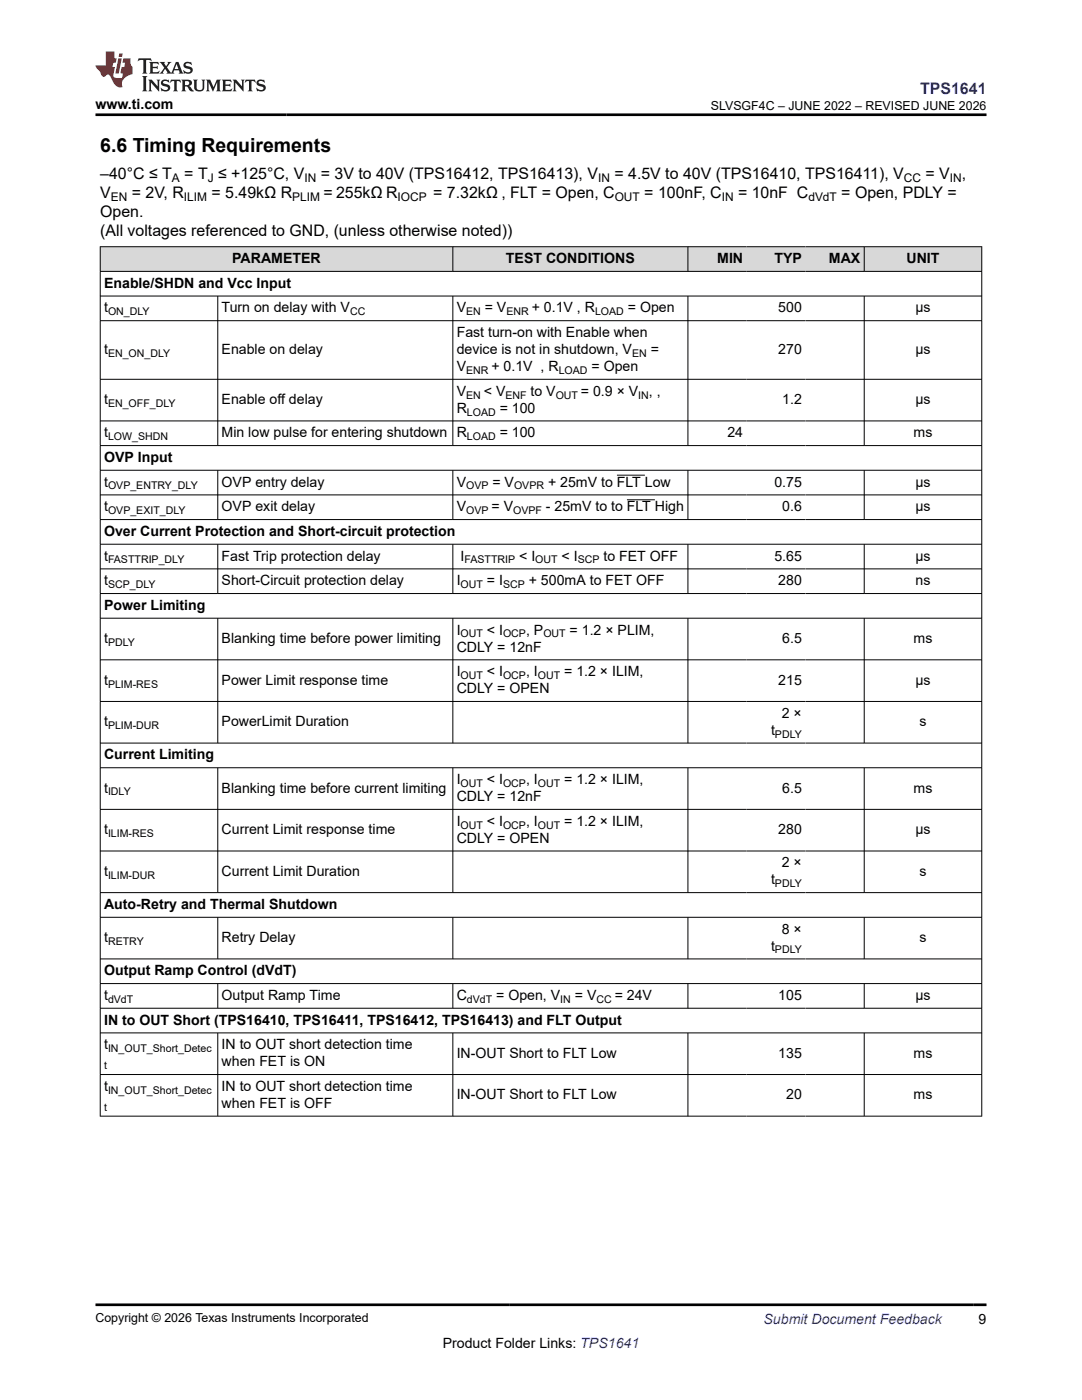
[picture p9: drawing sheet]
<svg xmlns="http://www.w3.org/2000/svg" width="216mm" height="279mm" viewBox="0 0 216 279" stroke-linecap="round" stroke-linejoin="round" font-family="sans-serif">
<defs><g id="words">
<text font-size="3.9" x="20" y="30.3">6.6 Timing Requirements</text>
<text font-size="3.2" fill="#00f" x="183.6" y="18.7">TPS1641</text>
<g font-size="3.2">
<text x="20" y="35.7">–40°C ≤ T</text>
<text x="36.8" y="35.7">= T ≤ +125°C, V</text>
<text x="64" y="35.7">= 3V to 40V (TPS16412, TPS16413), V</text>
<text x="122.6" y="35.7">= 4.5V to 40V (TPS16410, TPS16411), V</text>
<text x="184.7" y="35.7">= V</text>
<text x="191.9" y="35.7">,</text>
<text x="20" y="39.5">V</text>
<text x="26.3" y="39.5">= 2V, R</text>
<text x="42.2" y="39.5">= 5.49kΩ R</text>
<text x="64.5" y="39.5">= 255kΩ R</text>
<text x="86.4" y="39.5">= 7.32kΩ , FLT = Open, C</text>
<text x="128.6" y="39.5">= 100nF, C</text>
<text x="147.3" y="39.5">= 10nF C</text>
<text x="167.9" y="39.5">= Open, PDLY =</text>
<text x="20" y="43.3">Open.</text>
<text x="20" y="47.1">(All voltages referenced to GND, (unless otherwise noted))</text>
</g>
<g font-size="2.8">
<text x="19" y="21.8">www.ti.com</text>
<text x="46.3" y="52.5">PARAMETER</text>
<text x="101" y="52.5">TEST CONDITIONS</text>
<text x="143.1" y="52.5">MIN</text>
<text x="154.5" y="52.5">TYP</text>
<text x="165.4" y="52.5">MAX</text>
<text x="180.9" y="52.5">UNIT</text>
<text x="20.8" y="57.4">Enable/SHDN and Vcc Input</text>
<text x="20.8" y="62.4">t</text>
<text x="44.2" y="62.4">Turn on delay with V</text>
<text x="91.1" y="62.4">V</text>
<text x="96.7" y="62.4">= V</text>
<text x="106.1" y="62.4">+ 0.1V , R</text>
<text x="125.3" y="62.4">= Open</text>
<text x="155.3" y="62.4">500</text>
<text x="182.7" y="62.4">µs</text>
<text x="20.8" y="70.7">t</text>
<text x="44.2" y="70.7">Enable on delay</text>
<text x="91.1" y="67.3">Fast turn-on with Enable when</text>
<text x="91.1" y="70.7">device is not in shutdown, V</text>
<text x="129.8" y="70.7">=</text>
<text x="155.3" y="70.7">270</text>
<text x="182.7" y="70.7">µs</text>
<text x="91.1" y="74">V</text>
<text x="98.1" y="74">+ 0.1V , R</text>
<text x="118" y="74">= Open</text>
<text x="20.8" y="80.7">t</text>
<text x="44.2" y="80.7">Enable off delay</text>
<text x="91.1" y="79">V</text>
<text x="91.1" y="82.4">R</text>
<text x="96.5" y="79">&lt; V</text>
<text x="99.7" y="82.4">= 100</text>
<text x="105.9" y="79">to V</text>
<text x="115.9" y="79">= 0.9 × V</text>
<text x="129.5" y="79">, ,</text>
<text x="156.1" y="80.7">1.2</text>
<text x="182.7" y="80.7">µs</text>
<text x="20.8" y="87.3">t</text>
<text x="44.2" y="87.3">Min low pulse for entering shutdown</text>
<text x="91.1" y="87.3">R</text>
<text x="99.7" y="87.3">= 100</text>
<text x="145.1" y="87.3">24</text>
<text x="182.3" y="87.3">ms</text>
<text x="20.8" y="92.2">OVP Input</text>
<text x="20.8" y="97.1">t</text>
<text x="44.2" y="97.1">OVP entry delay</text>
<text x="91.1" y="97.1">V</text>
<text x="98.3" y="97.1">= V</text>
<text x="109.4" y="97.1">+ 25mV to FLT Low</text>
<text x="154.5" y="97.1">0.75</text>
<text x="182.7" y="97.1">µs</text>
<text x="20.8" y="102">t</text>
<text x="20.8" y="107">Over Current Protection and Short-circuit protection</text>
<text x="44.2" y="102">OVP exit delay</text>
<text x="91.1" y="102">V</text>
<text x="98.1" y="102">= V</text>
<text x="108.9" y="102">- 25mV to to FLT High</text>
<text x="156.1" y="102">0.6</text>
<text x="182.7" y="102">µs</text>
<text x="20.8" y="111.9">t</text>
<text x="44.2" y="111.9">Fast Trip protection delay</text>
<text x="91.9" y="111.9">I</text>
<text x="103.6" y="111.9">&lt; I</text>
<text x="112.1" y="111.9">&lt; I</text>
<text x="120.4" y="111.9">to FET OFF</text>
<text x="154.5" y="111.9">5.65</text>
<text x="182.7" y="111.9">µs</text>
<text x="20.8" y="116.8">t</text>
<text x="44.2" y="116.8">Short-Circuit protection delay</text>
<text x="91.1" y="116.8">I</text>
<text x="97.2" y="116.8">= I</text>
<text x="105.5" y="116.8">+ 500mA to FET OFF</text>
<text x="155.3" y="116.8">280</text>
<text x="182.7" y="116.8">ns</text>
<text x="20.8" y="121.7">Power Limiting</text>
<text x="20.8" y="128.3">t</text>
<text x="44.2" y="128.3">Blanking time before power limiting</text>
<text x="91.1" y="126.6">I</text>
<text x="91.1" y="130">CDLY = 12nF</text>
<text x="97.2" y="126.6">&lt; I</text>
<text x="105" y="126.6">, P</text>
<text x="113.7" y="126.6">= 1.2 × PLIM,</text>
<text x="156.1" y="128.3">6.5</text>
<text x="182.3" y="128.3">ms</text>
<text x="20.8" y="136.7">t</text>
<text x="44.2" y="136.7">Power Limit response time</text>
<text x="91.1" y="135">I</text>
<text x="97.2" y="135">&lt; I</text>
<text x="105" y="135">, I</text>
<text x="112.6" y="135">= 1.2 × ILIM,</text>
<text x="155.3" y="136.7">215</text>
<text x="182.7" y="136.7">µs</text>
<text x="91.1" y="138.3">CDLY = OPEN</text>
<text x="156" y="143.3">2 ×</text>
<text x="20.8" y="145">t</text>
<text x="44.2" y="145">PowerLimit Duration</text>
<text x="153.9" y="146.7">t</text>
<text x="183.5" y="145">s</text>
<text x="20.8" y="151.6">Current Limiting</text>
<text x="20.8" y="158.2">t</text>
<text x="44.2" y="158.2">Blanking time before current limiting</text>
<text x="91.1" y="156.5">I</text>
<text x="91.1" y="159.9">CDLY = 12nF</text>
<text x="97.2" y="156.5">&lt; I</text>
<text x="105" y="156.5">, I</text>
<text x="112.6" y="156.5">= 1.2 × ILIM,</text>
<text x="156.1" y="158.2">6.5</text>
<text x="182.3" y="158.2">ms</text>
<text x="20.8" y="166.5">t</text>
<text x="44.2" y="166.5">Current Limit response time</text>
<text x="91.1" y="164.8">I</text>
<text x="97.2" y="164.8">&lt; I</text>
<text x="105" y="164.8">, I</text>
<text x="112.6" y="164.8">= 1.2 × ILIM,</text>
<text x="155.3" y="166.5">280</text>
<text x="182.7" y="166.5">µs</text>
<text x="91.1" y="168.2">CDLY = OPEN</text>
<text x="156" y="173.1">2 ×</text>
<text x="20.8" y="174.8">t</text>
<text x="44.2" y="174.8">Current Limit Duration</text>
<text x="153.9" y="176.5">t</text>
<text x="183.5" y="174.8">s</text>
<text x="20.8" y="181.4">Auto-Retry and Thermal Shutdown</text>
<text x="20.8" y="188">t</text>
<text x="44.2" y="188">Retry Delay</text>
<text x="153.9" y="189.7">t</text>
<text x="156" y="186.3">8 ×</text>
<text x="183.5" y="188">s</text>
<text x="20.8" y="194.6">Output Ramp Control (dVdT)</text>
<text x="20.8" y="199.6">t</text>
<text x="44.2" y="199.6">Output Ramp Time</text>
<text x="91.1" y="199.6">C</text>
<text x="99" y="199.6">= Open, V</text>
<text x="114.7" y="199.6">= V</text>
<text x="122.7" y="199.6">= 24V</text>
<text x="155.3" y="199.6">105</text>
<text x="182.7" y="199.6">µs</text>
<text x="20.8" y="204.5">IN to OUT Short (TPS16410, TPS16411, TPS16412, TPS16413) and FLT Output</text>
<text x="20.8" y="209.4">t</text>
<text x="44.2" y="209.4">IN to OUT short detection time</text>
<text x="44.2" y="212.8">when FET is ON</text>
<text x="91.1" y="211.1">IN-OUT Short to FLT Low</text>
<text x="155.3" y="211.1">135</text>
<text x="182.3" y="211.1">ms</text>
<text x="20.8" y="217.7">t</text>
<text x="44.2" y="217.7">IN to OUT short detection time</text>
<text x="44.2" y="221.1">when FET is OFF</text>
<text x="91.1" y="219.4">IN-OUT Short to FLT Low</text>
<text x="156.9" y="219.4">20</text>
<text x="182.3" y="219.4">ms</text>
<text x="88.3" y="269">Product Folder Links: TPS1641</text>
<text x="195.3" y="264.2">9</text>
</g>
<text font-size="2.8" fill="#00f" x="152.4" y="264.2">Submit Document Feedback</text>
<g font-size="2.5">
<text x="141.9" y="21.9">SLVSGF4C – JUNE 2022 – REVISED JUNE 2026</text>
<text x="19" y="263.9">Copyright © 2026 Texas Instruments Incorporated</text>
</g>
<g font-size="2.4">
<text x="22.1" y="40.1">EN</text>
<text x="34.3" y="36.3">A</text>
<text x="36.7" y="40.1">ILIM</text>
<text x="41.5" y="36.3">J</text>
<text x="58.3" y="40.1">PLIM</text>
<text x="60.7" y="36.3">IN</text>
<text x="79.3" y="40.1">IOCP</text>
<text x="119.3" y="36.3">IN</text>
<text x="122.7" y="40.1">OUT</text>
<text x="144" y="40.1">IN</text>
<text x="161.3" y="40.1">dVdT</text>
<text x="180.3" y="36.3">CC</text>
<text x="189.5" y="36.3">IN</text>
</g>
<g font-size="2.1">
<text x="21.6" y="62.9">ON_DLY</text>
<text x="69.8" y="62.9">CC</text>
<text x="93" y="62.9">EN</text>
<text x="101" y="62.9">ENR</text>
<text x="118.7" y="62.9">LOAD</text>
<text x="21.6" y="71.2">EN_ON_DLY</text>
<text x="126.1" y="71.2">EN</text>
<text x="93" y="74.6">ENR</text>
<text x="111.5" y="74.6">LOAD</text>
<text x="21.6" y="81.2">EN_OFF_DLY</text>
<text x="93" y="79.5">EN</text>
<text x="93.2" y="82.9">LOAD</text>
<text x="100.9" y="79.5">ENF</text>
<text x="110.9" y="79.5">OUT</text>
<text x="127.4" y="79.5">IN</text>
<text x="21.6" y="87.8">LOW_SHDN</text>
<text x="93.2" y="87.8">LOAD</text>
<text x="21.6" y="97.7">OVP_ENTRY_DLY</text>
<text x="93" y="97.7">OVP</text>
<text x="102.6" y="97.7">OVPR</text>
<text x="21.6" y="102.6">OVP_EXIT_DLY</text>
<text x="93" y="102.6">OVP</text>
<text x="102.4" y="102.6">OVPF</text>
<text x="21.6" y="112.4">FASTTRIP_DLY</text>
<text x="92.7" y="112.4">FASTTRIP</text>
<text x="106.8" y="112.4">OUT</text>
<text x="115.3" y="112.4">SCP</text>
<text x="21.6" y="117.4">SCP_DLY</text>
<text x="91.9" y="117.4">OUT</text>
<text x="100.4" y="117.4">SCP</text>
<text x="21.6" y="128.9">PDLY</text>
<text x="91.9" y="127.2">OUT</text>
<text x="100.4" y="127.2">OCP</text>
<text x="108.4" y="127.2">OUT</text>
<text x="21.6" y="137.2">PLIM-RES</text>
<text x="91.9" y="135.5">OUT</text>
<text x="100.4" y="135.5">OCP</text>
<text x="107.3" y="135.5">OUT</text>
<text x="21.6" y="145.5">PLIM-DUR</text>
<text x="154.6" y="147.2">PDLY</text>
<text x="21.6" y="158.8">IDLY</text>
<text x="91.9" y="157.1">OUT</text>
<text x="100.4" y="157.1">OCP</text>
<text x="107.3" y="157.1">OUT</text>
<text x="21.6" y="167.1">ILIM-RES</text>
<text x="91.9" y="165.4">OUT</text>
<text x="100.4" y="165.4">OCP</text>
<text x="107.3" y="165.4">OUT</text>
<text x="21.6" y="175.4">ILIM-DUR</text>
<text x="154.6" y="177.1">PDLY</text>
<text x="21.6" y="188.6">RETRY</text>
<text x="154.6" y="190.3">PDLY</text>
<text x="21.6" y="200.1">dVdT</text>
<text x="93.2" y="200.1">dVdT</text>
<text x="111.8" y="200.1">IN</text>
<text x="119" y="200.1">CC</text>
<text x="21.6" y="210">IN_OUT_Short_Detec</text>
<text x="20.8" y="213.4">t</text>
<text x="20.8" y="221.7">t</text>
<text x="21.6" y="218.3">IN_OUT_Short_Detec</text>
</g>
</g></defs>
<g fill="#d8d8d8">
<path d="M20 49.2h175.9v5h-175.9z" fill-rule="evenodd"/>
<path d="M20.1 49.3h70.2v4.8h-70.2z" fill-rule="evenodd"/>
<path d="M90.4 49.3h46.8v4.8h-46.8z" fill-rule="evenodd"/>
<path d="M137.3 49.3h11.7v4.8h-11.7z" fill-rule="evenodd"/>
<path d="M149 49.3h11.7v4.8h-11.7z" fill-rule="evenodd"/>
<path d="M160.7 49.3h11.7v4.8h-11.7z" fill-rule="evenodd"/>
<path d="M172.5 49.3h23.3v4.8h-23.3z" fill-rule="evenodd"/>
</g>
<g fill="none" stroke="#000" stroke-width=".2">
<path d="M19.9 49.2h176.1M19.9 54.2h176.1M19.9 59.1h176.1M20 49.2v173.6M43.5 59.1v29.9M90.4 49.2v5M90.4 59.1v29.9M137.3 49.2v5M137.3 59.1v29.9M172.4 49.2v5M172.4 59.1v29.9M195.9 49.2v173.6"/>
<path d="M19.9 64h176.1M19.9 75.7h176.1M19.9 84h176.1M19.9 88.9h176.1M19.9 93.8h176.1M19.9 98.8h176.1M43.5 93.8v10M90.4 93.8v10M123.1 94.8h5.6M125.1 99.7h5.6M137.3 93.8v10M172.4 93.8v10"/>
<path d="M19.9 103.7h176.1M19.9 108.6h176.1M19.9 113.5h176.1M19.9 118.5h176.1M43.5 108.6v9.9M90.4 108.6v9.9M137.3 108.6v9.9M172.4 108.6v9.9M19.9 123.4h176.1M19.9 131.7h176.1M19.9 140h176.1M43.5 123.4v25"/>
<path d="M90.4 123.4v25M137.3 123.4v25M172.4 123.4v25M19.9 148.3h176.1M19.9 153.2h176.1M43.5 153.2v25M90.4 153.2v25M137.3 153.2v25M172.4 153.2v25M19.9 161.5h176.1M19.9 169.8h176.1M19.9 178.1h176.1"/>
<path d="M19.9 183.1h176.1M19.9 191.4h176.1M19.9 196.3h176.1M43.5 183.1v8.3M43.5 196.3v5M90.4 183.1v8.3M90.4 196.3v5M137.3 183.1v8.3M137.3 196.3v5M172.4 183.1v8.3M172.4 196.3v5M19.9 201.2h176.1"/>
<path d="M19.9 206.1h176.1M19.9 214.4h176.1M43.5 206.1v16.7M90.4 206.1v16.7M137.3 206.1v16.7M172.4 206.1v16.7M19.9 222.8h176.1"/>
</g>
<path d="M27.7 11.6l-.2 .6 .5-.2h.6v.1v2.2l-.2 .4h1l-.2-.4v-2.2v-.1h.5l.5 .2-.1-.6zM29.8 12.4l.2 .3v1.6l-.2 .4h1.9l.1-.6a1.08 1.08 0 0 1-1.3 .2v-.7h.6l.4 .2v-.7l-.4 .2h-.6v-.5l.2-.2a1 1 0 0 1 1 .3l-.1-.5zM31.8 12.4l1 1.1-1 1.2h.9l-.2-.2 .4-.8 .5 .8-.2 .2h1.6l-.2-.2 .1-.5h1l.1 .5-.1 .2h.9l-.2-.4-.8-1.9h-.5l-1 2.1-.8-1.1 .9-1h-.8l.2 .2-.5 .6-.3-.6 .1-.2zM35.2 12.8l.4 1h-.8zM36.8 12.5a.65 .65 0 0 0-.2 .7 .65 .65 0 0 0 .6 .5l.7 .1 .1 .3a.79 .79 0 0 1-.7 .4 .79 .79 0 0 1-.7-.5l.1 .7 .2-.1a.93 .93 0 0 0 1.1 0 .93 .93 0 0 0 .4-.9 1.46 1.46 0 0 0-1.2-.6l-.1-.3a1.09 1.09 0 0 1 1.2 .2l-.2-.6-.1 .1-.6-.2zM28.4 15.2l.2 .4v2.2l-.2 .4h1l-.2-.4v-2.2l.2-.4zM29.6 15.9l.2 .4v1.5l-.2 .4h.8l-.3-.4v-1.3l1.7 1.8v-2l.2-.4h-.8l.2 .2 .1 1.1-1.2-1.3zM32.3 16a.65 .65 0 0 0-.2 .8 .65 .65 0 0 0 .7 .4l.6 .2 .1 .2a.79 .79 0 0 1-.7 .4 .79 .79 0 0 1-.7-.5l.1 .7 .2-.1a.93 .93 0 0 0 1.1 .1 .93 .93 0 0 0 .4-1 1.46 1.46 0 0 0-1.2-.5l-.1-.4a1.09 1.09 0 0 1 1.2 .2l-.2-.6-.1 .1-.6-.1zM34.1 15.9l-.1 .6a.63 .63 0 0 1 .7-.3l.1 1.6-.3 .4h1l-.2-.4v-1.6a.66 .66 0 0 1 .8 .3l-.1-.6zM36.2 15.9l.2 .4v1.5l-.2 .4h.9l-.2-.2v-.7h.5l.1 .2a.79 .79 0 0 0 1.2 .6l-1-.9a.61 .61 0 0 0 .6-.6 .61 .61 0 0 0-.5-.7zM36.9 16.2h.2a.47 .47 0 0 1 .5 .1 .47 .47 0 0 1 .1 .5l-.2 .1-.6 .1zM38.5 15.9l.2 .2a2.27 2.27 0 0 0 .4 2 1.04 1.04 0 0 0 1.7-.7v-1.3l.2-.2h-.8l.2 .4v1.1a.6 .6 0 0 1-.6 .6 .6 .6 0 0 1-.6-.6v-1.1l.3-.4zM41.1 15.9l.2 .4v1.5l-.2 .4h.7l-.2-.4v-1.4l.9 1.9 .8-1.9v1.4l-.2 .4h1l-.3-.4v-1.5l.3-.4h-.8l-.7 1.5-.7-1.5zM44.3 15.9l.2 .4v1.5l-.2 .4h1.9l.1-.6a1.09 1.09 0 0 1-1.3 .2v-.7h.6l.4 .2v-.6l-.4 .2h-.6v-.6l.2-.1a1.01 1.01 0 0 1 1 .3l-.1-.6zM46.4 15.9l.3 .4v1.5l-.3 .4h.8l-.2-.4v-1.3l1.6 1.8v-2l.2-.4h-.7l.2 .2v1.1l-1.2-1.3zM49 15.9l-.1 .6a.63 .63 0 0 1 .8-.3v1.6l-.3 .4h1l-.2-.4v-1.6a.66 .66 0 0 1 .8 .3l-.1-.6zM51.4 16a.65 .65 0 0 0-.2 .8 .65 .65 0 0 0 .6 .4l.6 .2 .2 .2a.79 .79 0 0 1-.8 .4 .79 .79 0 0 1-.6-.5l.1 .7 .2-.1a.93 .93 0 0 0 1 .1 .93 .93 0 0 0 .5-1 1.46 1.46 0 0 0-1.3-.5l-.1-.4a1.09 1.09 0 0 1 1.3 .2l-.2-.6-.2 .1-.5-.1z" fill="#231f20"/>
<path d="M21.1 10.3v2.7h-2.1l.1 .4 .9 1a.95 .95 0 0 0 .9 .9 .59 .59 0 0 1 .6-.4 .59 .59 0 0 1 .5 .3l.4 .8a1.59 1.59 0 0 0 2.1 1.4 1.61 1.61 0 0 1 1-2.3l1-.3-.1-1.5a1.59 1.59 0 0 1-.4-1.7h-1.4l-.2 .9h.5l-.1 .9h-.5l-.2 .9v.3l.4 .1-.2 .9h-.6a.73 .73 0 0 1-1.1-.7l.3-1.5h-.5l.2-.9h.5l.2-.9h-.5v-1.3zM23.6 11.6l-.6 3.1h.7l.6-3.1zM23.8 10.7l-.1 .6h.7l.1-.6z" fill="#ed1c24"/>
<path d="M19 22.9h177.8M19 260.4h177.8" fill="none" stroke="#000" stroke-width=".53"/>
<use href="#words"/>
</svg>
